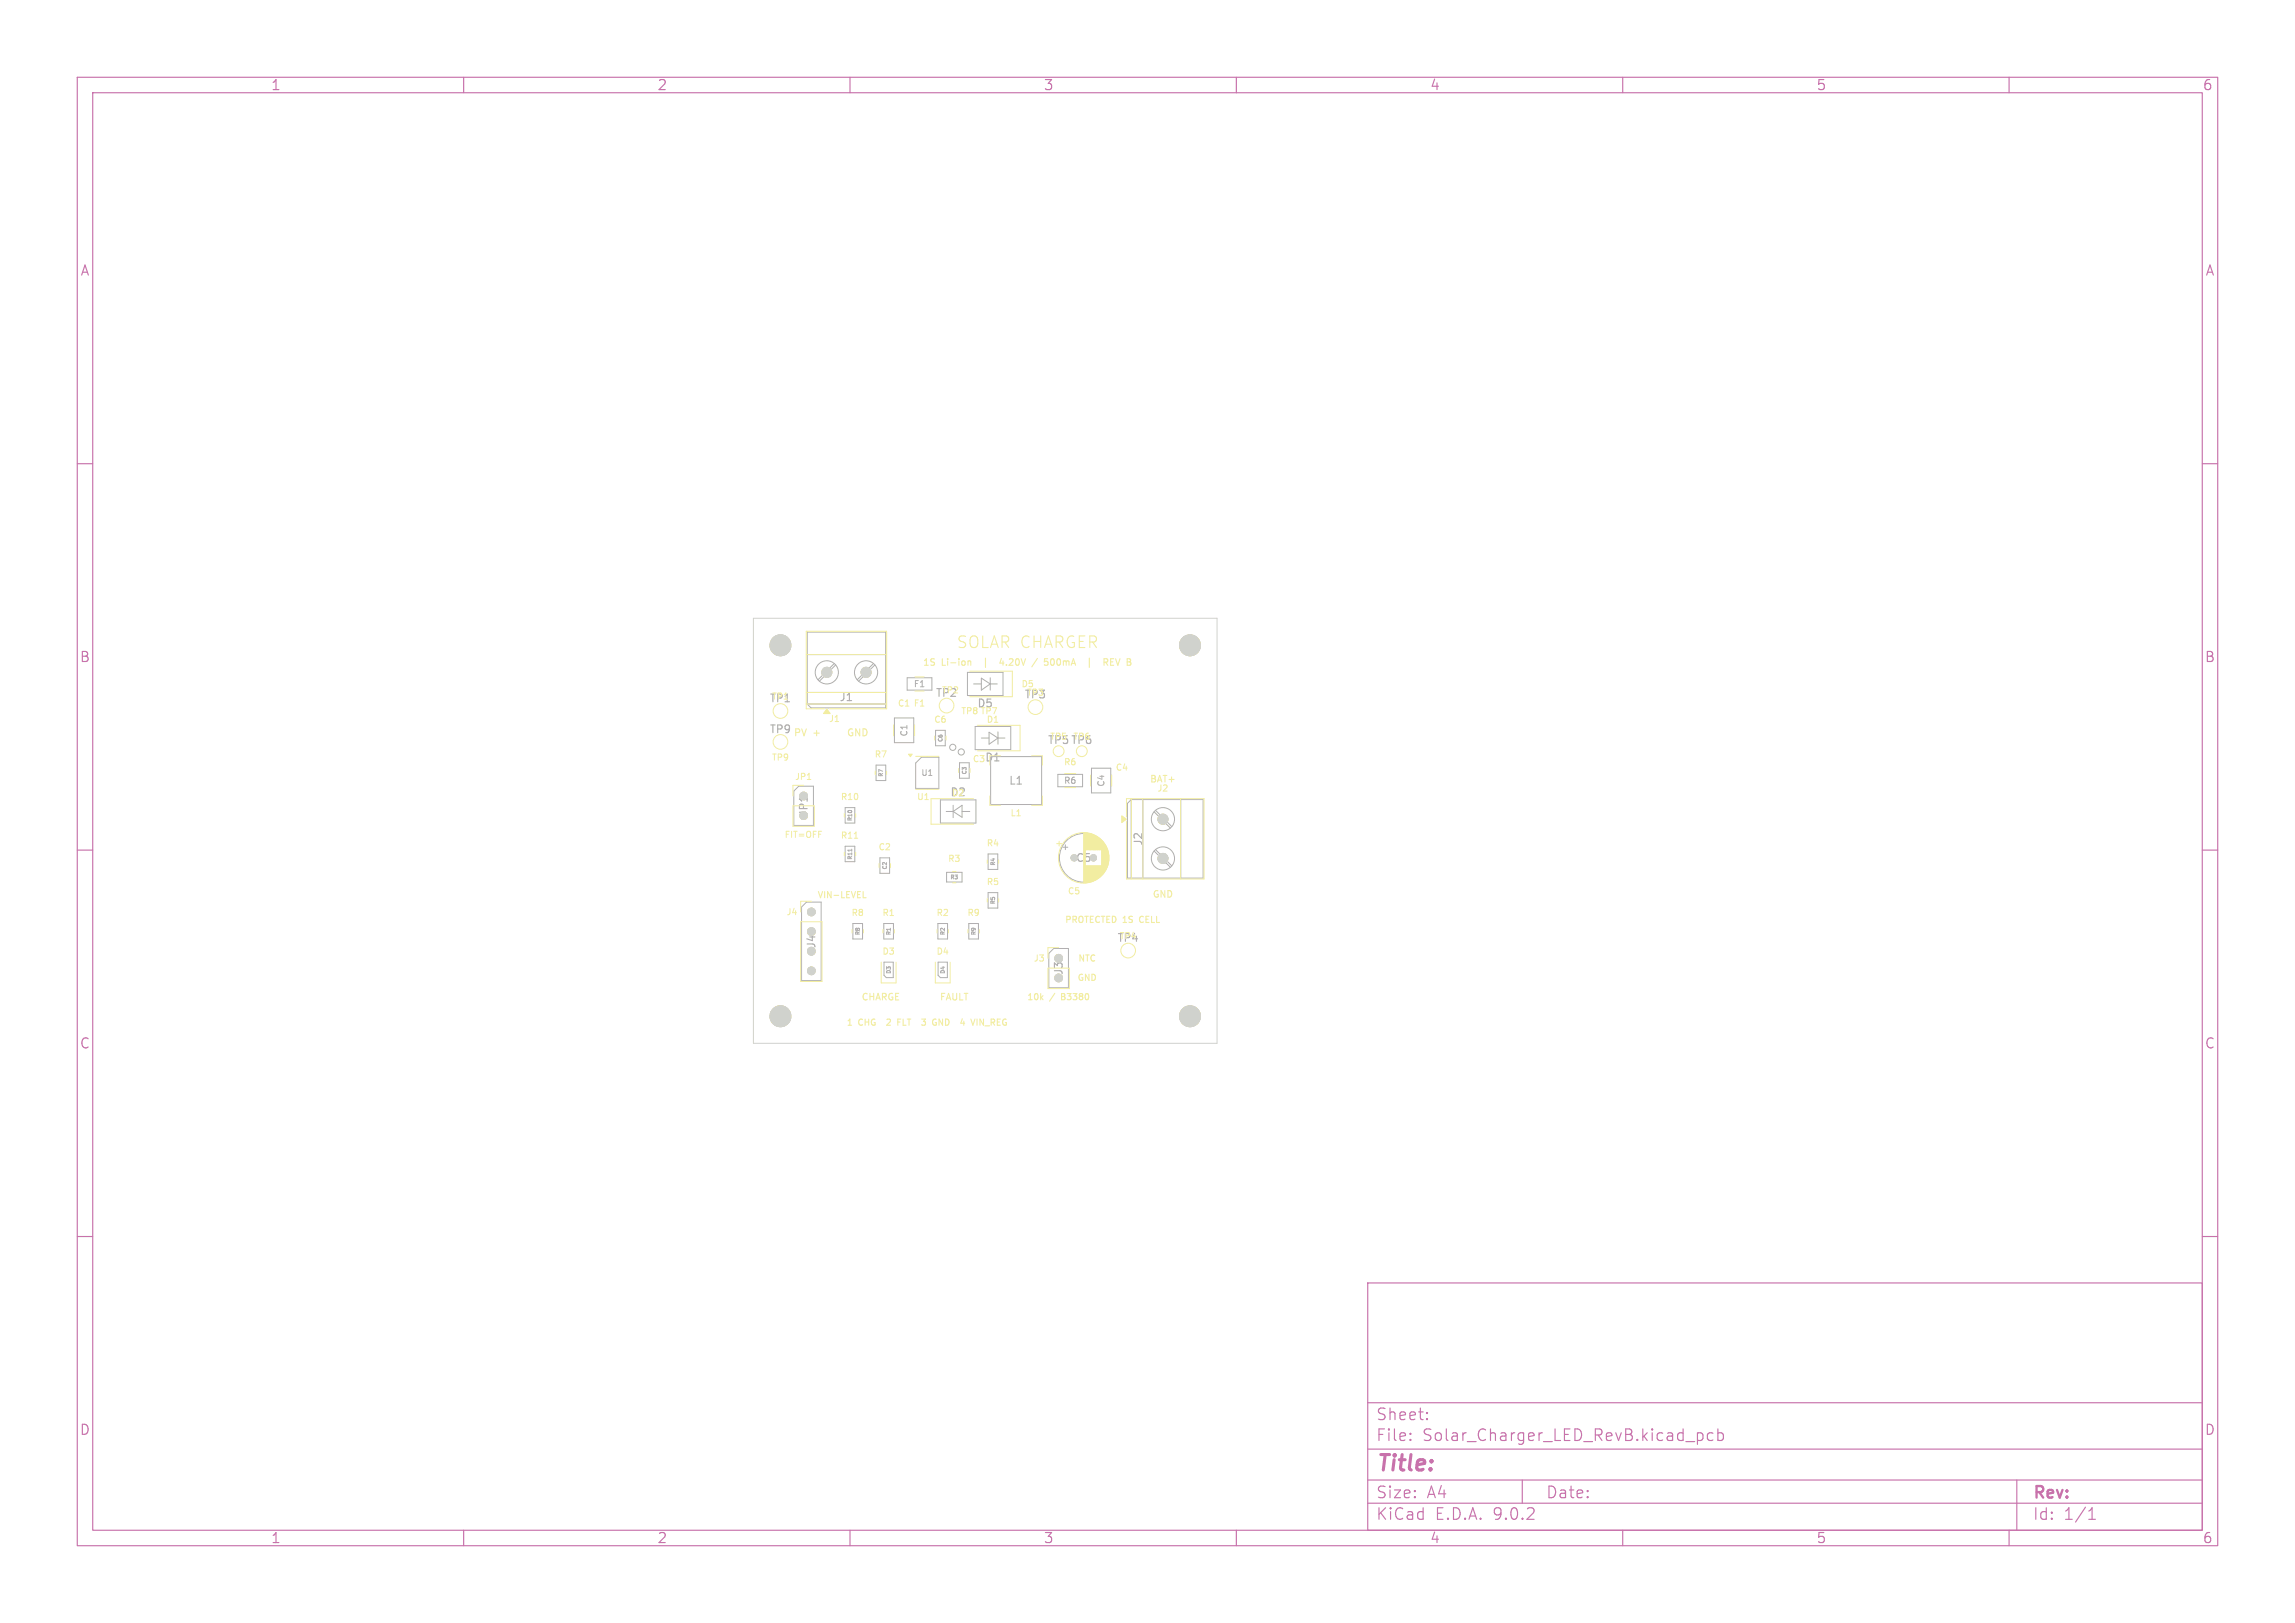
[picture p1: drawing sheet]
<svg xmlns="http://www.w3.org/2000/svg" width="297mm" height="210mm" viewBox="0 0 297 210" stroke-linecap="round" stroke-linejoin="round" font-family="sans-serif">
<defs><g id="words">
<text font-size="2.8" fill="#c872ab" x="178" y="190.9">Title:</text>
<text font-size="2.1" fill="#f2eda1" x="123.8" y="84.1">SOLAR CHARGER</text>
<g font-size="2.1" fill="#c872ab">
<text x="178" y="184">Sheet:</text>
<text x="178" y="186.7">File:</text>
<text x="184.1" y="186.7">Solar_Charger_LED_RevB.kicad_pcb</text>
<text x="178" y="196.9">KiCad</text>
<text x="178" y="194.1">Size:</text>
<text x="184.7" y="194.1">A4</text>
<text x="185.7" y="196.9">E.D.A.</text>
<text x="193.3" y="196.9">9.0.2</text>
<text x="200" y="194.1">Date:</text>
<text x="263" y="194.3">Rev:</text>
<text x="263" y="196.9">Id:</text>
<text x="267.1" y="196.9">1/1</text>
</g>
<g font-size="1.8" fill="#c872ab">
<text x="35" y="11.9">1</text>
<text x="85" y="11.9">2</text>
<text x="135" y="11.9">3</text>
<text x="185" y="11.9">4</text>
<text x="235" y="11.9">5</text>
<text x="285" y="11.9">6</text>
<text x="10.3" y="35.9">A</text>
<text x="285.4" y="35.9">A</text>
<text x="10.3" y="85.9">B</text>
<text x="285.3" y="85.9">B</text>
<text x="10.3" y="135.9">C</text>
<text x="285.3" y="135.9">C</text>
<text x="10.3" y="185.9">D</text>
<text x="285.3" y="185.9">D</text>
<text x="35" y="199.9">1</text>
<text x="85" y="199.9">2</text>
<text x="135" y="199.9">3</text>
<text x="185" y="199.9">4</text>
<text x="235" y="199.9">5</text>
<text x="285" y="199.9">6</text>
</g>
<g font-size="1.4" fill="#afafaf">
<text x="99.5" y="95.1">TP9</text>
<text x="108.6" y="90.9">J1</text>
<text x="130.5" y="101.7">L1</text>
<text x="139.1" y="111.7">C5</text>
<text x="148" y="109.5" transform="rotate(-90 148 109.5)">J2</text>
<text x="105.7" y="122.8" transform="rotate(-90 105.7 122.8)">J4</text>
<text x="137.7" y="126.3" transform="rotate(-90 137.7 126.3)">J3</text>
</g>
<g font-size="1.4" fill="#f2eda1">
<text x="126.4" y="91.7">D5</text>
<text x="127.4" y="98.7">D1</text>
<text x="122.9" y="103.2">D2</text>
</g>
<text font-size="1.4" fill="#d0d2cd" x="104.7" y="105.8" transform="rotate(-90 104.7 105.8)">JP1</text>
<g font-size="1.3" fill="#f2eda1">
<text x="102.6" y="95.5">PV</text>
<text x="105.2" y="95.5">+</text>
<text x="109.5" y="95.5">GND</text>
</g>
<g font-size="1.2" fill="#f2eda1">
<text x="119.4" y="86.3">1S</text>
<text x="121.9" y="86.3">Li-ion</text>
<text x="130.4" y="86.3">4.20V</text>
<text x="134.8" y="86.3">/</text>
<text x="136.6" y="86.3">500mA</text>
<text x="142.7" y="86.3">|</text>
<text x="145.3" y="86.3">REV B</text>
<text x="148.7" y="101.4">BAT+</text>
<text x="149.1" y="116.3">GND</text>
<text x="111.4" y="129.6">CHARGE</text>
<text x="121.5" y="129.6">FAULT</text>
</g>
<g font-size="1.1" fill="#f2eda1">
<text x="118.2" y="89.1">F1</text>
<text x="121.8" y="89.9">TP2</text>
<text x="132.1" y="89.1">D5</text>
<text x="99.8" y="90.7">TP1</text>
<text x="107.2" y="93.6">J1</text>
<text x="116.1" y="91.6">C1 F1</text>
<text x="120.8" y="93.7">C6</text>
<text x="124.3" y="92.6">TP8 TP7</text>
<text x="127.6" y="93.7">D1</text>
<text x="132.8" y="90.2">TP3</text>
<text x="135.8" y="95.9">TP5</text>
<text x="138.8" y="95.9">TP6</text>
<text x="99.8" y="98.6">TP9</text>
<text x="102.8" y="101.1">JP1</text>
<text x="113.1" y="98.2">R7</text>
<text x="125.8" y="98.8">C3</text>
<text x="137.6" y="101.6">R6</text>
<text x="137.6" y="99.2">R6</text>
<text x="144.3" y="99.9">C4</text>
<text x="108.7" y="103.7">R10</text>
<text x="118.6" y="103.7">U1</text>
<text x="130.7" y="105.8">L1</text>
<text x="149.7" y="102.6">J2</text>
<text x="101.5" y="108.6">FIT=OFF</text>
<text x="108.7" y="108.7">R11</text>
<text x="113.6" y="110.2">C2</text>
<text x="122.6" y="111.7">R3</text>
<text x="127.6" y="109.7">R4</text>
<text x="101.7" y="118.6">J4</text>
<text x="105.7" y="116.4">VIN-LEVEL</text>
<text x="110.1" y="118.7">R8</text>
<text x="114.1" y="118.7">R1</text>
<text x="121.1" y="118.7">R2</text>
<text x="125.1" y="118.7">R9</text>
<text x="127.6" y="114.7">R5</text>
<text x="137.7" y="119.6">PROTECTED 1S</text>
<text x="138.1" y="115.9">C5</text>
<text x="147.7" y="119.6">CELL</text>
<text x="114.1" y="123.7">D3</text>
<text x="121.1" y="123.7">D4</text>
<text x="133.7" y="124.6">J3</text>
<text x="139.4" y="124.6">NTC</text>
<text x="144.8" y="121.7">TP4</text>
<text x="132.8" y="129.6">10k</text>
<text x="135.9" y="129.6">/</text>
<text x="137.6" y="129.6">B3380</text>
<text x="139.4" y="127.1">GND</text>
<text x="109.5" y="132.9">1</text>
<text x="111.1" y="132.9">CHG</text>
<text x="115.3" y="132.9">2</text>
<text x="116.9" y="132.9">FLT</text>
<text x="120.6" y="132.9">3</text>
<text x="122.2" y="132.9">GND</text>
<text x="126.4" y="132.9">4</text>
<text x="128" y="132.9">VIN_REG</text>
</g>
<g font-size="1.1" fill="#afafaf">
<text x="117.6" y="95.4" transform="rotate(-90 117.6 95.4)">C1</text>
<text x="143.1" y="101.9" transform="rotate(-90 143.1 101.9)">C4</text>
</g>
<text font-size="1" fill="#afafaf" x="119.2" y="100.5">U1</text>
<g font-size=".7" fill="#afafaf">
<text x="114.4" y="100.6" transform="rotate(-90 114.4 100.6)">R7</text>
<text x="122.1" y="96.1" transform="rotate(-90 122.1 96.1)">C6</text>
<text x="125.2" y="100.3" transform="rotate(-90 125.2 100.3)">C3</text>
<text x="110.4" y="106.3" transform="rotate(-90 110.4 106.3)">R10</text>
<text x="110.4" y="111.3" transform="rotate(-90 110.4 111.3)">R11</text>
<text x="114.9" y="112.6" transform="rotate(-90 114.9 112.6)">C2</text>
<text x="122.9" y="113.9">R3</text>
<text x="128.9" y="112.1" transform="rotate(-90 128.9 112.1)">R4</text>
<text x="128.9" y="117.1" transform="rotate(-90 128.9 117.1)">R5</text>
<text x="111.4" y="121.1" transform="rotate(-90 111.4 121.1)">R8</text>
<text x="115.4" y="121.1" transform="rotate(-90 115.4 121.1)">R1</text>
<text x="122.4" y="121.1" transform="rotate(-90 122.4 121.1)">R2</text>
<text x="126.4" y="121.1" transform="rotate(-90 126.4 121.1)">R9</text>
<text x="115.4" y="126.1" transform="rotate(-90 115.4 126.1)">D3</text>
<text x="122.4" y="126.1" transform="rotate(-90 122.4 126.1)">D4</text>
</g>
</g></defs>
<g fill="none" stroke="#c872ab" stroke-width=".15">
<path d="M10 10h277v190h-277zM12 12h273v186h-273zM60 10v2M110 10v2M160 10v2M210 10v2M260 10v2M10 60h2M285 60h2M10 110h2M285 110h2M10 160h2"/>
<path d="M177 166h108v32h-108zM285 160h2M60 198v2M110 198v2M160 198v2M177 194.5h108M177 191.5h108M177 187.5h108M177 181.5h108M182.5 186.3h.1l-.1 .1M182.5 186.3v.1M182.5 185.5v.1"/>
<path d="M182.5 185.5h.1l-.1 .1M184.7 183.6v.1M184.7 183.6h-.1l.1 .1M184.7 182.8v.1M184.7 182.8h-.1l.1 .1M197 191.5v3M210 198v2M219.7 185.5l.4-.1 .3 .3v.4l-.2 .2-.1 .1-.4-.1M221.7 185.5l-.5-.1-.2 .3v.4l.1 .2 .1 .1 .5-.1M222.3 185.5l.4-.1 .3 .3v.4l-.1 .2-.2 .1-.4-.1M222.3 184.9v1.5M260 198v2"/>
<path d="M261 191.5v6.5M270.3 196.6h.9M270.3 195.5l.4-.4v1.5"/>
</g>
<g fill="none" stroke="#afafaf" stroke-width=".15">
<path d="M100.2 83v1M100.2 83.4h.6M100.8 83v1M101.2 84h.6M101.2 83.2l.3-.2v1M101.6 90.8h.6M121.2 89.1h.6M153.2 83v1M153.2 83.4h.6M153.8 83v1M154.2 83.1l.4-.1 .2 .1v.1l-.6 .8h.6M104.5 103.1v.6"/>
<path d="M100.2 131v1M100.2 131.4h.6M100.8 131v1M101.2 131h.6l-.3 .3 .3 .1v.5l-.2 .1-.4-.1M146.6 121.5h.6M153.2 131.4h.6M153.2 131v1M153.8 131v1M154.5 130.9l-.3 .7h.7M154.7 131.3v.7"/>
</g>
<g fill="none" stroke="#afafaf" stroke-width=".13">
<path d="M104.5 81.8h10.1v9.8h-9.6l-.5-.5zM104.5 84.7h10.1M104.5 89.6h10.1M104.5 91.1h10.1M108 85.9l-2.1 2.1M108.1 86l-2.1 2.1M113 85.9l-2.1 2.1M113.2 86l-2.1 2.1M113.4 99h1.2v2h-1.2zM115.8 92.9h2.4v3.2h-2.4zM117.4 87.7h3.2v1.6h-3.2zM118.5 98.7l.8-.7h2.2v4h-3z"/>
<path d="M121.1 94.5h1.2v2h-1.2zM124.2 98.7h1.2v2h-1.2zM125.2 87h4.6v3h-4.6zM126 88.5h1M126.2 94h4.6v3h-4.6zM127 87.7l1.1 .8-1.1 .8zM127 95.5h1M128 94.7l1.1 .8-1.1 .8zM128.1 88.5h1M128.1 87.7v1.6M128.2 97.9h6.6v6.2h-6.6zM129.1 95.5h1"/>
<path d="M129.1 94.7v1.6M141.2 99.4h2.5v3.2h-2.5zM102.7 102.4l.7-.7h1.9v5.1h-2.6zM103.7 117.4l.7-.7h1.9v10.2h-2.6zM109.4 109.5h1.2v2h-1.2zM109.4 104.5h1.2v2h-1.2zM110.2 109.9v.3M110.4 119.5h1.2v2h-1.2zM113.9 111h1.2v2h-1.2zM114.4 119.5h1.2v2h-1.2zM121.4 119.5h1.2v2h-1.2zM121.7 103.5h4.6v3h-4.6z"/>
<path d="M122.4 105h1M122.5 112.9h2v1.2h-2zM123.4 104.2v1.6M123.4 105l1.1-.8v1.6zM124.5 105h1M125.4 119.5h1.2v2h-1.2zM127.9 115.5h1.2v2h-1.2zM127.9 110.5h1.2v2h-1.2zM136.9 100.2h3.2v1.6h-3.2zM137.6 109.6h.6M137.9 109.3v.6M145.9 104l.5-.5h9.3v10.1h-9.8z"/>
<path d="M146.4 103.5v10.1M147.9 103.5v10.1M149.4 105l2.1 2.1M149.4 110.1l2.1 2.1M149.5 104.9l2.1 2.1M149.5 109.9l2.1 2.1M152.8 103.5v10.1M114.4 124.5h1.2v2h-.9l-.3-.3zM121.4 124.5h1.2v2h-.9l-.3-.3zM135.7 123.4l.7-.7h1.9v5.1h-2.6z"/>
<circle cx="107" cy="87" r="1.5"/>
<circle cx="112.1" cy="87" r="1.5"/>
<circle cx="123.3" cy="96.7" r=".4"/>
<circle cx="124.4" cy="97.3" r=".4"/>
<circle cx="140.2" cy="111" r="3.1"/>
<circle cx="150.5" cy="106" r="1.5"/>
<circle cx="150.5" cy="111.1" r="1.5"/>
</g>
<g fill="#afafaf" stroke="#afafaf" stroke-width=".13">
<circle cx="150.5" cy="106" r=".65"/>
<circle cx="150.5" cy="111.1" r=".65"/>
<circle cx="101" cy="131.5" r="1.35"/>
<circle cx="104" cy="103" r=".5"/>
<circle cx="105" cy="118" r=".5"/>
<circle cx="105" cy="120.5" r=".5"/>
<circle cx="105" cy="123.1" r=".5"/>
<circle cx="105" cy="125.6" r=".5"/>
<circle cx="137" cy="124" r=".5"/>
<circle cx="137" cy="126.5" r=".5"/>
<circle cx="107" cy="87" r=".65"/>
<circle cx="112.1" cy="87" r=".65"/>
<circle cx="154" cy="131.5" r="1.35"/>
<circle cx="154" cy="83.5" r="1.35"/>
<circle cx="101" cy="83.5" r="1.35"/>
<circle cx="139" cy="111" r=".4"/>
<circle cx="141.5" cy="111" r=".4"/>
</g>
<g fill="none" stroke="#f2eda1" stroke-width=".14">
<path d="M125.3 85.5v.6M125.3 85.6l.1-.1 .2 .1v.5M127.5 85.2v1.2M129.6 85.2l-.2 .6h.5M129.8 85.5v.6M134.3 85.2l-.8 1.1M135.2 85.2h.4M135.5 85.6l.1 .1-.1 .3M136.2 85.2a.45 .45 0 0 0-.3 .5 .45 .45 0 0 0 .3 .4M141 85.2v1.2M143.1 85.7l.3 .4M143.3 85.3l.1 .1-.1 .2"/>
<path d="M143.7 85.6h.3M144.1 85.2h-.4v.9h.4M144.4 85.2l.3 .9 .2-.9M111.7 116.2h.4M115.1 131.9h-.3M115.2 132.2l-.5 .5h.5M116.2 131.9h.4M116.2 132.2h.3M119.3 131.9h.5l-.3 .3h.2v.4l-.1 .1-.3-.1M121.5 131.9l.5 .8M125.6 131.9l.3 .8 .3-.8M127.5 132.7h.6"/>
</g>
<g fill="none" stroke="#f2eda1" stroke-width=".13">
<path d="M104.3 84.7h10.4M104.3 89.6h10.4M104.3 91.1h10.4M106.7 91.7h-2.4v-10h10.4v10h-7.4M113.3 99.8v.4M114.7 99.8v.4M115.6 93.8v1.4M118.4 93.8v1.4M118.4 87.6h1.2M118.5 97.9h3M121 95.2v.6M122.4 95.2v.6"/>
<path d="M124.1 99.4v.6M125.5 86.9h5.5v3.3h-5.5M125.5 99.4v.6M126.5 93.9h5.5v3.3h-5.5M128.1 97.8h1.4M133.5 97.8h1.4v1.2M102.6 104.3h2.8v2.6h-2.8zM103.6 119.3h2.8v7.7h-2.8zM104 101.6h-1.4v1.4M104.5 100.9h.4M105 116.6h-1.4v1.4M109.3 105.3v.4"/>
<path d="M109.3 110.3v.4M110.6 108.5h.4M110.7 105.3v.4M110.7 110.3v.4M113.8 111.7v.6M115.2 111.7v.6M118.5 102.1h3M123.3 112.8h.4M123.3 114.2h.4M126 103.4h-5.5v3.3h5.5M127.8 111.3v.4M127.8 116.3v.4"/>
<path d="M128.1 103v1.2h1.4M129.2 111.3v.4M129.2 116.3v.4M134.9 103v1.2h-1.4M136.7 109.2h.7M137.1 108.8v.7M137.8 100.1h1.4M140.2 107.8v6.4M140.3 107.8v6.4M140.4 107.8v6.4M140.5 107.8v6.4M140.5 107.8v2.2"/>
<path d="M140.5 112v2.2M140.6 107.8v2.2M140.6 112v2.2M140.7 107.8v2.2M140.7 112v2.2M140.8 107.8v2.2M140.8 112v2.2M140.9 107.8v2.2M140.9 112v2.2M141 107.9v2.1M141 112v2.2M141 112v2.1"/>
<path d="M141.1 107.9v2.1M141.1 112v2.1M141.1 100.3v1.4M141.2 107.9v2.1M141.2 112v2.1M141.3 107.9v2.1M141.3 112v2.1M141.3 108v2M141.3 112v2M141.4 108v2M141.4 112v2M141.5 108v2"/>
<path d="M141.5 112v2M141.6 108v2M141.6 112v2M141.6 108.1v1.9M141.6 112v1.9M141.7 108.1v1.9M141.7 112v1.9M141.8 108.1v1.9M141.8 112v1.9M141.8 108.2v1.8M141.8 112v1.8M141.9 108.2v1.8"/>
<path d="M141.9 112v1.8M142 108.3v1.7M142 112v1.7M142.1 108.3v1.7M142.1 112v1.7M142.1 108.4v1.6M142.1 112v1.6M142.2 108.4v1.6M142.2 112v1.6M142.2 108.5v1.5M142.2 112v1.5M142.3 108.5v1.5"/>
<path d="M142.3 112v1.5M142.4 108.6v1.4M142.4 112v1.5M142.4 112v1.4M142.5 108.7v1.3M142.5 112v1.3M142.6 108.7v4.6M142.6 108.8v4.4M142.7 108.9v4.2M142.8 109v4M142.8 109.1v3.8M142.9 109.1v3.8"/>
<path d="M142.9 109.2v3.6M143 109.2v3.6M143 109.3v3.4M143 109.4v3.2M143.1 109.4v3.2M143.1 109.5v3M143.2 109.6v2.8M143.2 109.7v2.7M143.2 109.7v2.6M143.3 109.8v2.4M143.3 109.9v2.2M143.4 110.1v1.8"/>
<path d="M143.4 110.2v1.6M143.4 110.4v1.2M143.5 110.6v.8M143.9 100.3v1.4M145.8 105.7v-2.4h10v10.4h-10v-7.4M146.4 103.3v10.4M147.9 103.3v10.4M152.8 103.3v10.4M110.3 120.3v.4M111.7 120.3v.4M114 124.5v2.7h2v-2.7M114.3 120.3v.4"/>
<path d="M115.7 120.3v.4M121 124.5v2.7h2v-2.7M121.3 120.3v.4M122.7 120.3v.4M125.3 120.3v.4M126.7 120.3v.4M135.6 125.3h2.8v2.6h-2.8zM137 122.6h-1.4v1.4"/>
<circle cx="101" cy="92" r=".95"/>
<circle cx="101" cy="96" r=".95"/>
<circle cx="122.5" cy="91.3" r=".95"/>
<circle cx="134" cy="91.5" r=".95"/>
<circle cx="137" cy="97.2" r=".7"/>
<circle cx="140" cy="97.2" r=".7"/>
<circle cx="140.2" cy="111" r="3.3"/>
<circle cx="146" cy="123" r=".95"/>
</g>
<g fill="#f2eda1" stroke="#f2eda1" stroke-width=".13">
<path d="M145.2 105.6l.6 .4-.6 .4z"/>
<path d="M107 91.7l.4 .6h-.8z"/>
<path d="M117.6 97.6h.5l-.3 .3z"/>
<circle cx="150.5" cy="106" r=".65"/>
<circle cx="150.5" cy="111.1" r=".65"/>
<circle cx="101" cy="131.5" r="1.35"/>
<circle cx="104" cy="103" r=".5"/>
<circle cx="105" cy="118" r=".5"/>
<circle cx="105" cy="120.5" r=".5"/>
<circle cx="105" cy="123.1" r=".5"/>
<circle cx="105" cy="125.6" r=".5"/>
<circle cx="137" cy="124" r=".5"/>
<circle cx="137" cy="126.5" r=".5"/>
<circle cx="107" cy="87" r=".65"/>
<circle cx="112.1" cy="87" r=".65"/>
<circle cx="154" cy="131.5" r="1.35"/>
<circle cx="154" cy="83.5" r="1.35"/>
<circle cx="101" cy="83.5" r="1.35"/>
<circle cx="139" cy="111" r=".4"/>
<circle cx="141.5" cy="111" r=".4"/>
</g>
<path d="M97.5 80h60v55h-60z" fill="none" stroke="#d0d2cd" stroke-width=".13"/>
<g fill="#d0d2cd" stroke="#d0d2cd" stroke-width=".13">
<circle cx="150.5" cy="106" r=".65"/>
<circle cx="150.5" cy="111.1" r=".65"/>
<circle cx="101" cy="131.5" r="1.35"/>
<circle cx="104" cy="103" r=".5"/>
<circle cx="105" cy="118" r=".5"/>
<circle cx="105" cy="120.5" r=".5"/>
<circle cx="105" cy="123.1" r=".5"/>
<circle cx="105" cy="125.6" r=".5"/>
<circle cx="137" cy="124" r=".5"/>
<circle cx="137" cy="126.5" r=".5"/>
<circle cx="107" cy="87" r=".65"/>
<circle cx="112.1" cy="87" r=".65"/>
<circle cx="154" cy="131.5" r="1.35"/>
<circle cx="154" cy="83.5" r="1.35"/>
<circle cx="101" cy="83.5" r="1.35"/>
<circle cx="139" cy="111" r=".4"/>
<circle cx="141.5" cy="111" r=".4"/>
</g>
<use href="#words"/>
</svg>
